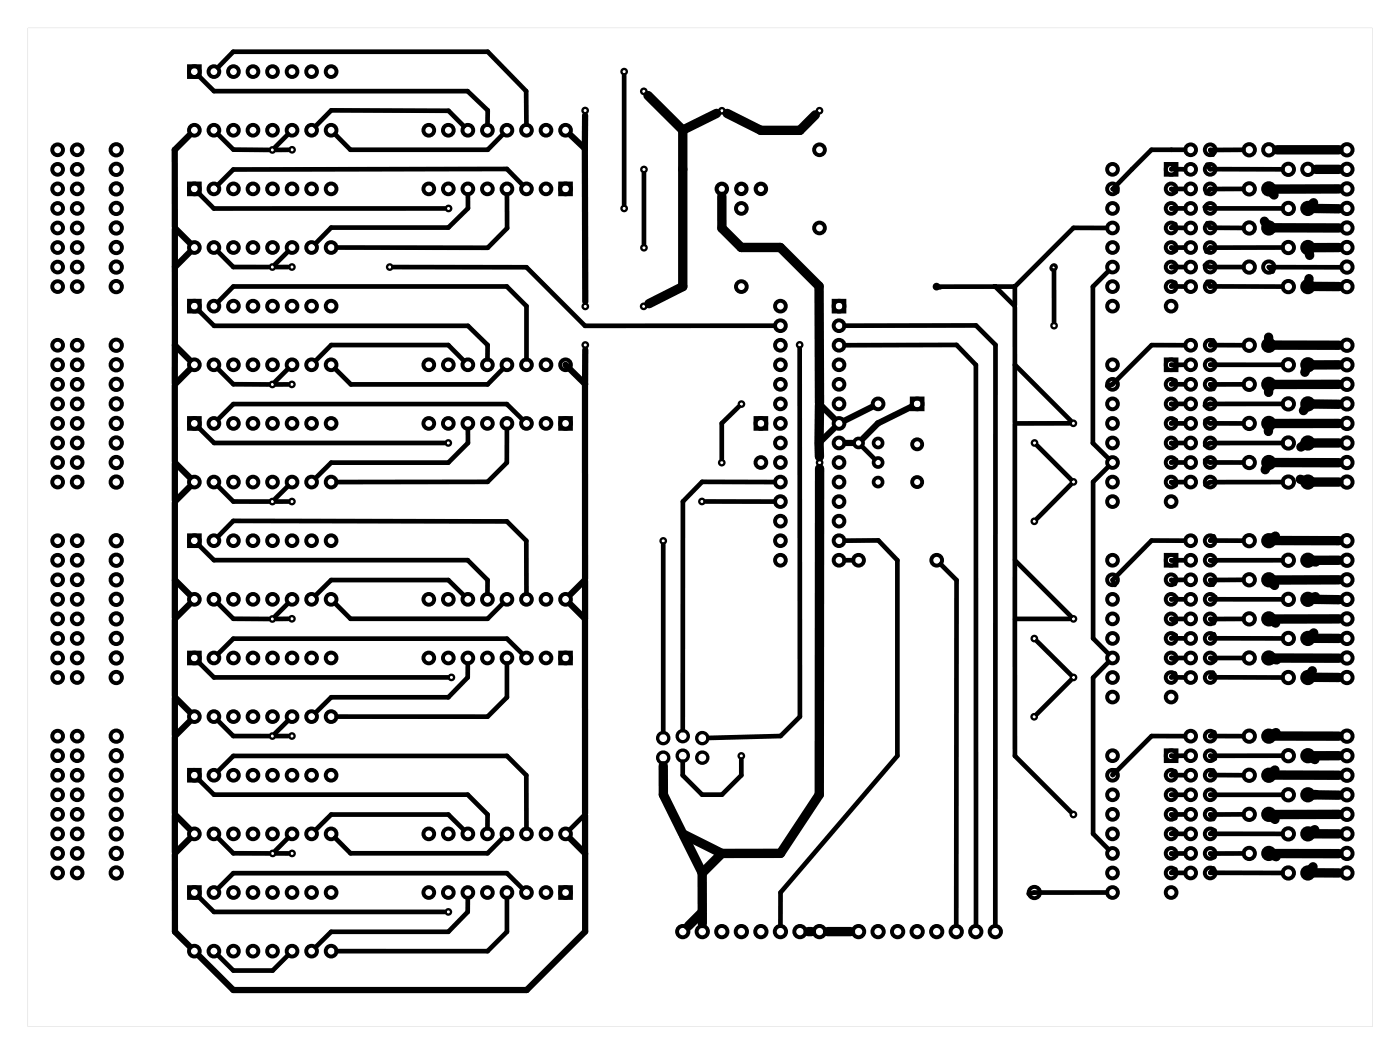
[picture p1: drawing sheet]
<svg xmlns="http://www.w3.org/2000/svg" width="182mm" height="137mm" viewBox="0 0 182 137" stroke-linecap="round" stroke-linejoin="round" font-family="sans-serif">
<g fill="#000">
<path d="M22.5 34.4h.5v.6h-.5zM22.5 29.4h.5v.5h-.5zM129.2 37h.4v.5h-.4zM131.7 39.5h.5v.5h-.5zM131.7 37h.5v.5h-.5zM22.5 49.7h.5v.5h-.5zM22.5 44.6h.5v.5h-.5zM22.5 59.8h.5v.6h-.5zM75.8 49.7h.5v.5h-.5zM106.3 57.3h.4v.5h-.4zM106.3 52.2h.5v.5h-.5zM131.7 54.8h.5v.5h-.5z"/>
<path d="M131.7 47.1h.5v.6h-.5zM22.5 75.1h.5v.5h-.5zM22.5 64.9h.5v.5h-.5zM75.8 75.1h.5v.5h-.5zM131.7 72.5h.5v.6h-.5zM22.5 95.4h.5v.5h-.5zM22.5 90.3h.5v.5h-.5zM22.5 80.2h.5v.5h-.5zM75.8 80.2h.5v.5h-.5zM131.7 80.2h.5v.5h-.5zM22.5 110.6h.5v.6h-.5zM22.5 105.6h.5v.5h-.5z"/>
<path d="M75.8 105.6h.5v.5h-.5zM75.8 110.6h.5v.6h-.5zM88.5 108.1h.5v.5h-.5zM91.1 118.3h.4v.5h-.4zM91.1 113.2h.4v.5h-.4zM93.6 110.6h.5v.6h-.5z"/>
<path d="M3.6 3.6v129.8h174.8v-129.8zM3.6 3.6h174.8v129.8h-174.8z"/>
</g>
<g fill="none" stroke="#000" stroke-width=".51">
<path d="M24.6 8.6h1.4v1.4h-1.4zM24.6 23.8h1.4v1.4h-1.4zM24.6 39.1h1.4v1.4h-1.4zM72.8 23.8h1.4v1.4h-1.4zM108.4 39.1h1.4v1.4h-1.4zM151.6 21.3h1.4v1.4h-1.4zM24.6 54.3h1.4v1.4h-1.4zM72.8 54.3h1.4v1.4h-1.4zM98.2 54.3h1.4v1.4h-1.4zM118.6 51.8h1.4v1.4h-1.4zM151.6 46.7h1.4v1.4h-1.4zM24.6 69.6h1.4v1.4h-1.4z"/>
<path d="M151.6 72.1h1.4v1.4h-1.4zM24.6 84.8h1.4v1.4h-1.4zM72.8 84.8h1.4v1.4h-1.4zM151.6 97.5h1.4v1.4h-1.4zM24.6 100h1.4v1.4h-1.4zM24.6 115.3h1.4v1.4h-1.4zM72.8 115.3h1.4v1.4h-1.4z"/>
<circle cx="7.5" cy="19.5" r=".7"/>
<circle cx="10" cy="19.5" r=".7"/>
<circle cx="15.1" cy="19.5" r=".74"/>
<circle cx="25.3" cy="16.9" r=".7"/>
<circle cx="25.3" cy="9.3" r=".7"/>
<circle cx="27.8" cy="16.9" r=".7"/>
<circle cx="27.8" cy="9.3" r=".7"/>
<circle cx="30.4" cy="16.9" r=".7"/>
<circle cx="30.4" cy="9.3" r=".7"/>
<circle cx="32.9" cy="16.9" r=".7"/>
<circle cx="32.9" cy="9.3" r=".7"/>
<circle cx="35.4" cy="16.9" r=".7"/>
<circle cx="35.4" cy="9.3" r=".7"/>
<circle cx="38" cy="16.9" r=".7"/>
<circle cx="38" cy="9.3" r=".7"/>
<circle cx="40.5" cy="16.9" r=".7"/>
<circle cx="40.5" cy="9.3" r=".7"/>
<circle cx="43.1" cy="16.9" r=".7"/>
<circle cx="43.1" cy="9.3" r=".7"/>
<circle cx="55.8" cy="16.9" r=".7"/>
<circle cx="58.3" cy="16.9" r=".7"/>
<circle cx="60.8" cy="16.9" r=".7"/>
<circle cx="63.4" cy="16.9" r=".7"/>
<circle cx="65.9" cy="16.9" r=".7"/>
<circle cx="68.5" cy="16.9" r=".7"/>
<circle cx="71" cy="16.9" r=".7"/>
<circle cx="73.5" cy="16.9" r=".7"/>
<circle cx="106.6" cy="19.5" r=".7"/>
<circle cx="154.8" cy="19.5" r=".7"/>
<circle cx="157.4" cy="19.5" r=".7"/>
<circle cx="162.4" cy="19.5" r=".74"/>
<circle cx="165" cy="19.5" r=".74"/>
<circle cx="175.1" cy="19.5" r=".74"/>
<circle cx="7.5" cy="37.2" r=".7"/>
<circle cx="7.5" cy="29.6" r=".7"/>
<circle cx="7.5" cy="27.1" r=".7"/>
<circle cx="7.5" cy="24.5" r=".7"/>
<circle cx="7.5" cy="32.2" r=".7"/>
<circle cx="7.5" cy="22" r=".7"/>
<circle cx="7.5" cy="34.7" r=".7"/>
<circle cx="10" cy="22" r=".7"/>
<circle cx="10" cy="37.2" r=".7"/>
<circle cx="10" cy="29.6" r=".7"/>
<circle cx="10" cy="27.1" r=".7"/>
<circle cx="10" cy="24.5" r=".7"/>
<circle cx="10" cy="32.2" r=".7"/>
<circle cx="10" cy="34.7" r=".7"/>
<circle cx="15.1" cy="34.7" r=".74"/>
<circle cx="15.1" cy="37.2" r=".74"/>
<circle cx="15.1" cy="32.2" r=".74"/>
<circle cx="15.1" cy="29.6" r=".74"/>
<circle cx="15.1" cy="24.5" r=".74"/>
<circle cx="15.1" cy="27.1" r=".74"/>
<circle cx="15.1" cy="22" r=".74"/>
<circle cx="25.3" cy="32.2" r=".7"/>
<circle cx="25.3" cy="39.8" r=".7"/>
<circle cx="25.3" cy="24.5" r=".7"/>
<circle cx="27.8" cy="32.2" r=".7"/>
<circle cx="27.8" cy="39.8" r=".7"/>
<circle cx="27.8" cy="24.5" r=".7"/>
<circle cx="30.4" cy="32.2" r=".7"/>
<circle cx="30.4" cy="24.5" r=".7"/>
<circle cx="30.4" cy="39.8" r=".7"/>
<circle cx="32.9" cy="32.2" r=".7"/>
<circle cx="32.9" cy="39.8" r=".7"/>
<circle cx="32.9" cy="24.5" r=".7"/>
<circle cx="35.4" cy="32.2" r=".7"/>
<circle cx="35.4" cy="39.8" r=".7"/>
<circle cx="35.4" cy="24.5" r=".7"/>
<circle cx="38" cy="32.2" r=".7"/>
<circle cx="38" cy="24.5" r=".7"/>
<circle cx="38" cy="39.8" r=".7"/>
<circle cx="40.5" cy="32.2" r=".7"/>
<circle cx="40.5" cy="39.8" r=".7"/>
<circle cx="40.5" cy="24.5" r=".7"/>
<circle cx="43.1" cy="32.2" r=".7"/>
<circle cx="43.1" cy="39.8" r=".7"/>
<circle cx="43.1" cy="24.5" r=".7"/>
<circle cx="55.8" cy="24.5" r=".7"/>
<circle cx="58.3" cy="24.5" r=".7"/>
<circle cx="60.8" cy="24.5" r=".7"/>
<circle cx="63.4" cy="24.5" r=".7"/>
<circle cx="65.9" cy="24.5" r=".7"/>
<circle cx="68.5" cy="24.5" r=".7"/>
<circle cx="71" cy="24.5" r=".7"/>
<circle cx="73.5" cy="24.5" r=".7"/>
<circle cx="96.4" cy="37.2" r=".7"/>
<circle cx="96.4" cy="27.1" r=".7"/>
<circle cx="101.5" cy="39.8" r=".7"/>
<circle cx="106.6" cy="29.6" r=".7"/>
<circle cx="109.1" cy="39.8" r=".7"/>
<circle cx="144.7" cy="22" r=".7"/>
<circle cx="144.7" cy="39.8" r=".7"/>
<circle cx="144.7" cy="24.5" r=".7"/>
<circle cx="144.7" cy="27.1" r=".7"/>
<circle cx="144.7" cy="29.6" r=".7"/>
<circle cx="144.7" cy="37.2" r=".7"/>
<circle cx="144.7" cy="32.2" r=".7"/>
<circle cx="144.7" cy="34.7" r=".7"/>
<circle cx="152.3" cy="22" r=".7"/>
<circle cx="152.3" cy="24.5" r=".7"/>
<circle cx="152.3" cy="27.1" r=".7"/>
<circle cx="152.3" cy="29.6" r=".7"/>
<circle cx="152.3" cy="34.7" r=".7"/>
<circle cx="152.3" cy="37.2" r=".7"/>
<circle cx="152.3" cy="32.2" r=".7"/>
<circle cx="152.3" cy="39.8" r=".7"/>
<circle cx="154.8" cy="22" r=".7"/>
<circle cx="154.8" cy="24.5" r=".7"/>
<circle cx="154.8" cy="37.2" r=".7"/>
<circle cx="154.8" cy="27.1" r=".7"/>
<circle cx="154.8" cy="32.2" r=".7"/>
<circle cx="154.8" cy="34.7" r=".7"/>
<circle cx="154.8" cy="29.6" r=".7"/>
<circle cx="157.4" cy="37.2" r=".7"/>
<circle cx="157.4" cy="27.1" r=".7"/>
<circle cx="157.4" cy="29.6" r=".7"/>
<circle cx="157.4" cy="34.7" r=".7"/>
<circle cx="157.4" cy="24.5" r=".7"/>
<circle cx="157.4" cy="22" r=".7"/>
<circle cx="157.4" cy="32.2" r=".7"/>
<circle cx="162.4" cy="29.6" r=".74"/>
<circle cx="162.4" cy="24.5" r=".74"/>
<circle cx="162.4" cy="34.7" r=".74"/>
<circle cx="165" cy="24.5" r=".74"/>
<circle cx="165" cy="29.6" r=".74"/>
<circle cx="165" cy="34.7" r=".74"/>
<circle cx="167.5" cy="22" r=".74"/>
<circle cx="167.5" cy="32.2" r=".74"/>
<circle cx="167.5" cy="37.2" r=".74"/>
<circle cx="167.5" cy="27.1" r=".74"/>
<circle cx="170.1" cy="22" r=".74"/>
<circle cx="170.1" cy="27.1" r=".74"/>
<circle cx="170.1" cy="32.2" r=".74"/>
<circle cx="170.1" cy="37.2" r=".74"/>
<circle cx="175.1" cy="29.6" r=".74"/>
<circle cx="175.1" cy="32.2" r=".74"/>
<circle cx="175.1" cy="34.7" r=".74"/>
<circle cx="175.1" cy="37.2" r=".74"/>
<circle cx="175.1" cy="24.5" r=".74"/>
<circle cx="175.1" cy="27.1" r=".74"/>
<circle cx="175.1" cy="22" r=".74"/>
<circle cx="7.5" cy="57.6" r=".7"/>
<circle cx="7.5" cy="52.5" r=".7"/>
<circle cx="7.5" cy="55" r=".7"/>
<circle cx="7.5" cy="47.4" r=".7"/>
<circle cx="7.5" cy="49.9" r=".7"/>
<circle cx="7.5" cy="44.9" r=".7"/>
<circle cx="10" cy="57.6" r=".7"/>
<circle cx="10" cy="52.5" r=".7"/>
<circle cx="10" cy="55" r=".7"/>
<circle cx="10" cy="49.9" r=".7"/>
<circle cx="10" cy="47.4" r=".7"/>
<circle cx="10" cy="44.9" r=".7"/>
<circle cx="15.1" cy="57.6" r=".74"/>
<circle cx="15.1" cy="55" r=".74"/>
<circle cx="15.1" cy="49.9" r=".74"/>
<circle cx="15.1" cy="52.5" r=".74"/>
<circle cx="15.1" cy="44.9" r=".74"/>
<circle cx="15.1" cy="47.4" r=".74"/>
<circle cx="25.3" cy="47.4" r=".7"/>
<circle cx="25.3" cy="55" r=".7"/>
<circle cx="27.8" cy="47.4" r=".7"/>
<circle cx="27.8" cy="55" r=".7"/>
<circle cx="30.4" cy="47.4" r=".7"/>
<circle cx="30.4" cy="55" r=".7"/>
<circle cx="32.9" cy="47.4" r=".7"/>
<circle cx="32.9" cy="55" r=".7"/>
<circle cx="35.4" cy="47.4" r=".7"/>
<circle cx="35.4" cy="55" r=".7"/>
<circle cx="38" cy="47.4" r=".7"/>
<circle cx="38" cy="55" r=".7"/>
<circle cx="40.5" cy="47.4" r=".7"/>
<circle cx="40.5" cy="55" r=".7"/>
<circle cx="43.1" cy="47.4" r=".7"/>
<circle cx="43.1" cy="55" r=".7"/>
<circle cx="55.8" cy="55" r=".7"/>
<circle cx="55.8" cy="47.4" r=".7"/>
<circle cx="58.3" cy="55" r=".7"/>
<circle cx="58.3" cy="47.4" r=".7"/>
<circle cx="60.8" cy="55" r=".7"/>
<circle cx="60.8" cy="47.4" r=".7"/>
<circle cx="63.4" cy="55" r=".7"/>
<circle cx="63.4" cy="47.4" r=".7"/>
<circle cx="65.9" cy="55" r=".7"/>
<circle cx="65.9" cy="47.4" r=".7"/>
<circle cx="68.5" cy="55" r=".7"/>
<circle cx="68.5" cy="47.4" r=".7"/>
<circle cx="71" cy="55" r=".7"/>
<circle cx="71" cy="47.4" r=".7"/>
<circle cx="73.5" cy="55" r=".7"/>
<circle cx="73.5" cy="47.4" r=".7"/>
<circle cx="98.9" cy="55" r=".7"/>
<circle cx="101.5" cy="52.5" r=".7"/>
<circle cx="101.5" cy="44.9" r=".7"/>
<circle cx="101.5" cy="49.9" r=".7"/>
<circle cx="101.5" cy="55" r=".7"/>
<circle cx="101.5" cy="47.4" r=".7"/>
<circle cx="101.5" cy="42.3" r=".7"/>
<circle cx="101.5" cy="57.6" r=".7"/>
<circle cx="109.1" cy="42.3" r=".7"/>
<circle cx="109.1" cy="47.4" r=".7"/>
<circle cx="109.1" cy="55" r=".7"/>
<circle cx="109.1" cy="44.9" r=".7"/>
<circle cx="109.1" cy="49.9" r=".7"/>
<circle cx="109.1" cy="57.6" r=".7"/>
<circle cx="109.1" cy="52.5" r=".7"/>
<circle cx="114.2" cy="52.5" r=".7"/>
<circle cx="119.3" cy="52.5" r=".7"/>
<circle cx="144.7" cy="47.4" r=".7"/>
<circle cx="144.7" cy="55" r=".7"/>
<circle cx="144.7" cy="57.6" r=".7"/>
<circle cx="144.7" cy="49.9" r=".7"/>
<circle cx="144.7" cy="52.5" r=".7"/>
<circle cx="152.3" cy="47.4" r=".7"/>
<circle cx="152.3" cy="57.6" r=".7"/>
<circle cx="152.3" cy="52.5" r=".7"/>
<circle cx="152.3" cy="55" r=".7"/>
<circle cx="152.3" cy="49.9" r=".7"/>
<circle cx="154.8" cy="57.6" r=".7"/>
<circle cx="154.8" cy="47.4" r=".7"/>
<circle cx="154.8" cy="49.9" r=".7"/>
<circle cx="154.8" cy="52.5" r=".7"/>
<circle cx="154.8" cy="55" r=".7"/>
<circle cx="154.8" cy="44.9" r=".7"/>
<circle cx="157.4" cy="55" r=".7"/>
<circle cx="157.4" cy="44.9" r=".7"/>
<circle cx="157.4" cy="47.4" r=".7"/>
<circle cx="157.4" cy="57.6" r=".7"/>
<circle cx="157.4" cy="52.5" r=".7"/>
<circle cx="157.4" cy="49.9" r=".7"/>
<circle cx="162.4" cy="49.9" r=".74"/>
<circle cx="162.4" cy="55" r=".74"/>
<circle cx="162.4" cy="44.9" r=".74"/>
<circle cx="165" cy="44.9" r=".74"/>
<circle cx="165" cy="49.9" r=".74"/>
<circle cx="165" cy="55" r=".74"/>
<circle cx="167.5" cy="47.4" r=".74"/>
<circle cx="167.5" cy="57.6" r=".74"/>
<circle cx="167.5" cy="52.5" r=".74"/>
<circle cx="170.1" cy="57.6" r=".74"/>
<circle cx="170.1" cy="47.4" r=".74"/>
<circle cx="170.1" cy="52.5" r=".74"/>
<circle cx="175.1" cy="55" r=".74"/>
<circle cx="175.1" cy="57.6" r=".74"/>
<circle cx="175.1" cy="52.5" r=".74"/>
<circle cx="175.1" cy="49.9" r=".74"/>
<circle cx="175.1" cy="44.9" r=".74"/>
<circle cx="175.1" cy="47.4" r=".74"/>
<circle cx="7.5" cy="60.1" r=".7"/>
<circle cx="7.5" cy="70.3" r=".7"/>
<circle cx="7.5" cy="72.8" r=".7"/>
<circle cx="7.5" cy="77.9" r=".7"/>
<circle cx="7.5" cy="62.6" r=".7"/>
<circle cx="7.5" cy="75.3" r=".7"/>
<circle cx="10" cy="70.3" r=".7"/>
<circle cx="10" cy="77.9" r=".7"/>
<circle cx="10" cy="72.8" r=".7"/>
<circle cx="10" cy="60.1" r=".7"/>
<circle cx="10" cy="62.6" r=".7"/>
<circle cx="10" cy="75.3" r=".7"/>
<circle cx="15.1" cy="60.1" r=".74"/>
<circle cx="15.1" cy="62.6" r=".74"/>
<circle cx="15.1" cy="77.9" r=".74"/>
<circle cx="15.1" cy="75.3" r=".74"/>
<circle cx="15.1" cy="70.3" r=".74"/>
<circle cx="15.1" cy="72.8" r=".74"/>
<circle cx="25.3" cy="62.6" r=".7"/>
<circle cx="25.3" cy="77.9" r=".7"/>
<circle cx="25.3" cy="70.3" r=".7"/>
<circle cx="27.8" cy="62.6" r=".7"/>
<circle cx="27.8" cy="77.9" r=".7"/>
<circle cx="27.8" cy="70.3" r=".7"/>
<circle cx="30.4" cy="62.6" r=".7"/>
<circle cx="30.4" cy="77.9" r=".7"/>
<circle cx="30.4" cy="70.3" r=".7"/>
<circle cx="32.9" cy="62.6" r=".7"/>
<circle cx="32.9" cy="77.9" r=".7"/>
<circle cx="32.9" cy="70.3" r=".7"/>
<circle cx="35.4" cy="77.9" r=".7"/>
<circle cx="35.4" cy="62.6" r=".7"/>
<circle cx="35.4" cy="70.3" r=".7"/>
<circle cx="38" cy="62.6" r=".7"/>
<circle cx="38" cy="77.9" r=".7"/>
<circle cx="38" cy="70.3" r=".7"/>
<circle cx="40.5" cy="62.6" r=".7"/>
<circle cx="40.5" cy="77.9" r=".7"/>
<circle cx="40.5" cy="70.3" r=".7"/>
<circle cx="43.1" cy="62.6" r=".7"/>
<circle cx="43.1" cy="77.9" r=".7"/>
<circle cx="43.1" cy="70.3" r=".7"/>
<circle cx="55.8" cy="77.9" r=".7"/>
<circle cx="58.3" cy="77.9" r=".7"/>
<circle cx="60.8" cy="77.9" r=".7"/>
<circle cx="63.4" cy="77.9" r=".7"/>
<circle cx="65.9" cy="77.9" r=".7"/>
<circle cx="68.5" cy="77.9" r=".7"/>
<circle cx="71" cy="77.9" r=".7"/>
<circle cx="73.5" cy="77.9" r=".7"/>
<circle cx="98.9" cy="60.1" r=".7"/>
<circle cx="101.5" cy="62.6" r=".7"/>
<circle cx="101.5" cy="65.2" r=".7"/>
<circle cx="101.5" cy="72.8" r=".7"/>
<circle cx="101.5" cy="70.3" r=".7"/>
<circle cx="101.5" cy="67.7" r=".7"/>
<circle cx="101.5" cy="60.1" r=".7"/>
<circle cx="109.1" cy="67.7" r=".7"/>
<circle cx="109.1" cy="72.8" r=".7"/>
<circle cx="109.1" cy="62.6" r=".7"/>
<circle cx="109.1" cy="65.2" r=".7"/>
<circle cx="109.1" cy="70.3" r=".7"/>
<circle cx="109.1" cy="60.1" r=".7"/>
<circle cx="111.6" cy="72.8" r=".7"/>
<circle cx="121.8" cy="72.8" r=".7"/>
<circle cx="144.7" cy="72.8" r=".7"/>
<circle cx="144.7" cy="77.9" r=".7"/>
<circle cx="144.7" cy="65.2" r=".7"/>
<circle cx="144.7" cy="62.6" r=".7"/>
<circle cx="144.7" cy="75.3" r=".7"/>
<circle cx="144.7" cy="60.1" r=".7"/>
<circle cx="152.3" cy="72.8" r=".7"/>
<circle cx="152.3" cy="65.2" r=".7"/>
<circle cx="152.3" cy="75.3" r=".7"/>
<circle cx="152.3" cy="77.9" r=".7"/>
<circle cx="152.3" cy="62.6" r=".7"/>
<circle cx="152.3" cy="60.1" r=".7"/>
<circle cx="154.8" cy="62.6" r=".7"/>
<circle cx="154.8" cy="77.9" r=".7"/>
<circle cx="154.8" cy="75.3" r=".7"/>
<circle cx="154.8" cy="72.8" r=".7"/>
<circle cx="154.8" cy="60.1" r=".7"/>
<circle cx="154.8" cy="70.3" r=".7"/>
<circle cx="157.4" cy="60.1" r=".7"/>
<circle cx="157.4" cy="62.6" r=".7"/>
<circle cx="157.4" cy="77.9" r=".7"/>
<circle cx="157.4" cy="70.3" r=".7"/>
<circle cx="157.4" cy="75.3" r=".7"/>
<circle cx="157.4" cy="72.8" r=".7"/>
<circle cx="162.4" cy="75.3" r=".74"/>
<circle cx="162.4" cy="70.3" r=".74"/>
<circle cx="162.4" cy="60.1" r=".74"/>
<circle cx="165" cy="60.1" r=".74"/>
<circle cx="165" cy="70.3" r=".74"/>
<circle cx="165" cy="75.3" r=".74"/>
<circle cx="167.5" cy="77.9" r=".74"/>
<circle cx="167.5" cy="72.8" r=".74"/>
<circle cx="167.5" cy="62.6" r=".74"/>
<circle cx="170.1" cy="72.8" r=".74"/>
<circle cx="170.1" cy="62.6" r=".74"/>
<circle cx="170.1" cy="77.9" r=".74"/>
<circle cx="175.1" cy="60.1" r=".74"/>
<circle cx="175.1" cy="62.6" r=".74"/>
<circle cx="175.1" cy="75.3" r=".74"/>
<circle cx="175.1" cy="77.9" r=".74"/>
<circle cx="175.1" cy="70.3" r=".74"/>
<circle cx="175.1" cy="72.8" r=".74"/>
<circle cx="7.5" cy="98.2" r=".7"/>
<circle cx="7.5" cy="83" r=".7"/>
<circle cx="7.5" cy="95.7" r=".7"/>
<circle cx="7.5" cy="85.5" r=".7"/>
<circle cx="7.5" cy="88" r=".7"/>
<circle cx="7.5" cy="80.4" r=".7"/>
<circle cx="10" cy="83" r=".7"/>
<circle cx="10" cy="88" r=".7"/>
<circle cx="10" cy="98.2" r=".7"/>
<circle cx="10" cy="85.5" r=".7"/>
<circle cx="10" cy="80.4" r=".7"/>
<circle cx="10" cy="95.7" r=".7"/>
<circle cx="15.1" cy="80.4" r=".74"/>
<circle cx="15.1" cy="83" r=".74"/>
<circle cx="15.1" cy="85.5" r=".74"/>
<circle cx="15.1" cy="88" r=".74"/>
<circle cx="15.1" cy="95.7" r=".74"/>
<circle cx="15.1" cy="98.2" r=".74"/>
<circle cx="25.3" cy="93.1" r=".7"/>
<circle cx="25.3" cy="85.5" r=".7"/>
<circle cx="27.8" cy="93.1" r=".7"/>
<circle cx="27.8" cy="85.5" r=".7"/>
<circle cx="30.4" cy="93.1" r=".7"/>
<circle cx="30.4" cy="85.5" r=".7"/>
<circle cx="32.9" cy="93.1" r=".7"/>
<circle cx="32.9" cy="85.5" r=".7"/>
<circle cx="35.4" cy="93.1" r=".7"/>
<circle cx="35.4" cy="85.5" r=".7"/>
<circle cx="38" cy="93.1" r=".7"/>
<circle cx="38" cy="85.5" r=".7"/>
<circle cx="40.5" cy="93.1" r=".7"/>
<circle cx="40.5" cy="85.5" r=".7"/>
<circle cx="43.1" cy="93.1" r=".7"/>
<circle cx="43.1" cy="85.5" r=".7"/>
<circle cx="55.8" cy="85.5" r=".7"/>
<circle cx="58.3" cy="85.5" r=".7"/>
<circle cx="60.8" cy="85.5" r=".7"/>
<circle cx="63.4" cy="85.5" r=".7"/>
<circle cx="65.9" cy="85.5" r=".7"/>
<circle cx="68.5" cy="85.5" r=".7"/>
<circle cx="71" cy="85.5" r=".7"/>
<circle cx="73.5" cy="85.5" r=".7"/>
<circle cx="144.7" cy="98.2" r=".7"/>
<circle cx="144.7" cy="80.4" r=".7"/>
<circle cx="144.7" cy="83" r=".7"/>
<circle cx="144.7" cy="88" r=".7"/>
<circle cx="144.7" cy="85.5" r=".7"/>
<circle cx="144.7" cy="90.6" r=".7"/>
<circle cx="152.3" cy="98.2" r=".7"/>
<circle cx="152.3" cy="80.4" r=".7"/>
<circle cx="152.3" cy="83" r=".7"/>
<circle cx="152.3" cy="85.5" r=".7"/>
<circle cx="152.3" cy="88" r=".7"/>
<circle cx="152.3" cy="90.6" r=".7"/>
<circle cx="154.8" cy="95.7" r=".7"/>
<circle cx="154.8" cy="83" r=".7"/>
<circle cx="154.8" cy="88" r=".7"/>
<circle cx="154.8" cy="85.5" r=".7"/>
<circle cx="154.8" cy="98.2" r=".7"/>
<circle cx="154.8" cy="80.4" r=".7"/>
<circle cx="157.4" cy="98.2" r=".7"/>
<circle cx="157.4" cy="85.5" r=".7"/>
<circle cx="157.4" cy="88" r=".7"/>
<circle cx="157.4" cy="80.4" r=".7"/>
<circle cx="157.4" cy="83" r=".7"/>
<circle cx="157.4" cy="95.7" r=".7"/>
<circle cx="162.4" cy="95.7" r=".74"/>
<circle cx="162.4" cy="80.4" r=".74"/>
<circle cx="162.4" cy="85.5" r=".74"/>
<circle cx="165" cy="85.5" r=".74"/>
<circle cx="165" cy="80.4" r=".74"/>
<circle cx="165" cy="95.7" r=".74"/>
<circle cx="167.5" cy="83" r=".74"/>
<circle cx="167.5" cy="98.2" r=".74"/>
<circle cx="167.5" cy="88" r=".74"/>
<circle cx="170.1" cy="98.2" r=".74"/>
<circle cx="170.1" cy="83" r=".74"/>
<circle cx="170.1" cy="88" r=".74"/>
<circle cx="175.1" cy="85.5" r=".74"/>
<circle cx="175.1" cy="80.4" r=".74"/>
<circle cx="175.1" cy="83" r=".74"/>
<circle cx="175.1" cy="88" r=".74"/>
<circle cx="175.1" cy="95.7" r=".74"/>
<circle cx="175.1" cy="98.2" r=".74"/>
<circle cx="7.5" cy="113.4" r=".7"/>
<circle cx="7.5" cy="105.8" r=".7"/>
<circle cx="7.5" cy="110.9" r=".7"/>
<circle cx="7.5" cy="100.7" r=".7"/>
<circle cx="7.5" cy="103.3" r=".7"/>
<circle cx="7.5" cy="108.4" r=".7"/>
<circle cx="10" cy="110.9" r=".7"/>
<circle cx="10" cy="103.3" r=".7"/>
<circle cx="10" cy="105.8" r=".7"/>
<circle cx="10" cy="100.7" r=".7"/>
<circle cx="10" cy="113.4" r=".7"/>
<circle cx="10" cy="108.4" r=".7"/>
<circle cx="15.1" cy="105.8" r=".74"/>
<circle cx="15.1" cy="108.4" r=".74"/>
<circle cx="15.1" cy="110.9" r=".74"/>
<circle cx="15.1" cy="113.4" r=".74"/>
<circle cx="15.1" cy="103.3" r=".74"/>
<circle cx="15.1" cy="100.7" r=".74"/>
<circle cx="25.3" cy="108.4" r=".7"/>
<circle cx="25.3" cy="100.7" r=".7"/>
<circle cx="25.3" cy="116" r=".7"/>
<circle cx="27.8" cy="108.4" r=".7"/>
<circle cx="27.8" cy="116" r=".7"/>
<circle cx="27.8" cy="100.7" r=".7"/>
<circle cx="30.4" cy="108.4" r=".7"/>
<circle cx="30.4" cy="116" r=".7"/>
<circle cx="30.4" cy="100.7" r=".7"/>
<circle cx="32.9" cy="108.4" r=".7"/>
<circle cx="32.9" cy="100.7" r=".7"/>
<circle cx="32.9" cy="116" r=".7"/>
<circle cx="35.4" cy="108.4" r=".7"/>
<circle cx="35.4" cy="100.7" r=".7"/>
<circle cx="35.4" cy="116" r=".7"/>
<circle cx="38" cy="108.4" r=".7"/>
<circle cx="38" cy="100.7" r=".7"/>
<circle cx="38" cy="116" r=".7"/>
<circle cx="40.5" cy="108.4" r=".7"/>
<circle cx="40.5" cy="100.7" r=".7"/>
<circle cx="40.5" cy="116" r=".7"/>
<circle cx="43.1" cy="108.4" r=".7"/>
<circle cx="43.1" cy="100.7" r=".7"/>
<circle cx="43.1" cy="116" r=".7"/>
<circle cx="55.8" cy="116" r=".7"/>
<circle cx="55.8" cy="108.4" r=".7"/>
<circle cx="58.3" cy="116" r=".7"/>
<circle cx="58.3" cy="108.4" r=".7"/>
<circle cx="60.8" cy="116" r=".7"/>
<circle cx="60.8" cy="108.4" r=".7"/>
<circle cx="63.4" cy="116" r=".7"/>
<circle cx="63.4" cy="108.4" r=".7"/>
<circle cx="65.9" cy="116" r=".7"/>
<circle cx="65.9" cy="108.4" r=".7"/>
<circle cx="68.5" cy="116" r=".7"/>
<circle cx="68.5" cy="108.4" r=".7"/>
<circle cx="71" cy="116" r=".7"/>
<circle cx="71" cy="108.4" r=".7"/>
<circle cx="73.5" cy="116" r=".7"/>
<circle cx="73.5" cy="108.4" r=".7"/>
<circle cx="134.5" cy="116" r=".74"/>
<circle cx="144.7" cy="103.3" r=".7"/>
<circle cx="144.7" cy="110.9" r=".7"/>
<circle cx="144.7" cy="113.4" r=".7"/>
<circle cx="144.7" cy="100.7" r=".7"/>
<circle cx="144.7" cy="105.8" r=".7"/>
<circle cx="144.7" cy="108.4" r=".7"/>
<circle cx="144.7" cy="116" r=".7"/>
<circle cx="152.3" cy="116" r=".7"/>
<circle cx="152.3" cy="105.8" r=".7"/>
<circle cx="152.3" cy="100.7" r=".7"/>
<circle cx="152.3" cy="103.3" r=".7"/>
<circle cx="152.3" cy="108.4" r=".7"/>
<circle cx="152.3" cy="110.9" r=".7"/>
<circle cx="152.3" cy="113.4" r=".7"/>
<circle cx="154.8" cy="103.3" r=".7"/>
<circle cx="154.8" cy="110.9" r=".7"/>
<circle cx="154.8" cy="105.8" r=".7"/>
<circle cx="154.8" cy="113.4" r=".7"/>
<circle cx="154.8" cy="108.4" r=".7"/>
<circle cx="154.8" cy="100.7" r=".7"/>
<circle cx="157.4" cy="100.7" r=".7"/>
<circle cx="157.4" cy="108.4" r=".7"/>
<circle cx="157.4" cy="110.9" r=".7"/>
<circle cx="157.4" cy="103.3" r=".7"/>
<circle cx="157.4" cy="113.4" r=".7"/>
<circle cx="157.4" cy="105.8" r=".7"/>
<circle cx="162.4" cy="110.9" r=".74"/>
<circle cx="162.4" cy="100.7" r=".74"/>
<circle cx="162.4" cy="105.8" r=".74"/>
<circle cx="165" cy="105.8" r=".74"/>
<circle cx="165" cy="110.9" r=".74"/>
<circle cx="165" cy="100.7" r=".74"/>
<circle cx="167.5" cy="108.4" r=".74"/>
<circle cx="167.5" cy="113.4" r=".74"/>
<circle cx="167.5" cy="103.3" r=".74"/>
<circle cx="170.1" cy="103.3" r=".74"/>
<circle cx="170.1" cy="108.4" r=".74"/>
<circle cx="170.1" cy="113.4" r=".74"/>
<circle cx="175.1" cy="108.4" r=".74"/>
<circle cx="175.1" cy="105.8" r=".74"/>
<circle cx="175.1" cy="113.4" r=".74"/>
<circle cx="175.1" cy="110.9" r=".74"/>
<circle cx="175.1" cy="100.7" r=".74"/>
<circle cx="175.1" cy="103.3" r=".74"/>
<circle cx="25.3" cy="123.6" r=".7"/>
<circle cx="27.8" cy="123.6" r=".7"/>
<circle cx="30.4" cy="123.6" r=".7"/>
<circle cx="32.9" cy="123.6" r=".7"/>
<circle cx="35.4" cy="123.6" r=".7"/>
<circle cx="38" cy="123.6" r=".7"/>
<circle cx="40.5" cy="123.6" r=".7"/>
<circle cx="43.1" cy="123.6" r=".7"/>
<circle cx="88.8" cy="121.1" r=".74"/>
<circle cx="91.3" cy="121.1" r=".74"/>
<circle cx="93.9" cy="121.1" r=".74"/>
<circle cx="96.4" cy="121.1" r=".74"/>
<circle cx="98.9" cy="121.1" r=".74"/>
<circle cx="101.5" cy="121.1" r=".74"/>
<circle cx="104" cy="121.1" r=".74"/>
<circle cx="106.6" cy="121.1" r=".74"/>
<circle cx="111.6" cy="121.1" r=".74"/>
<circle cx="114.2" cy="121.1" r=".74"/>
<circle cx="116.7" cy="121.1" r=".74"/>
<circle cx="119.3" cy="121.1" r=".74"/>
<circle cx="121.8" cy="121.1" r=".74"/>
<circle cx="124.3" cy="121.1" r=".74"/>
<circle cx="126.9" cy="121.1" r=".74"/>
<circle cx="129.4" cy="121.1" r=".74"/>
</g>
<g fill="none" stroke="#000" stroke-width=".3">
<circle cx="35.4" cy="19.5" r=".35"/>
<circle cx="38" cy="19.5" r=".35"/>
<circle cx="76.1" cy="14.4" r=".35"/>
<circle cx="81.2" cy="9.3" r=".35"/>
<circle cx="83.7" cy="11.9" r=".35"/>
<circle cx="93.9" cy="14.4" r=".35"/>
<circle cx="106.6" cy="14.4" r=".35"/>
<circle cx="35.4" cy="34.7" r=".35"/>
<circle cx="38" cy="34.7" r=".35"/>
<circle cx="50.7" cy="34.7" r=".35"/>
<circle cx="58.3" cy="27.1" r=".35"/>
<circle cx="76.1" cy="39.8" r=".35"/>
<circle cx="81.2" cy="27.1" r=".35"/>
<circle cx="83.7" cy="39.8" r=".35"/>
<circle cx="83.7" cy="32.2" r=".35"/>
<circle cx="83.7" cy="22" r=".35"/>
<circle cx="121.8" cy="37.3" r=".35"/>
<circle cx="136.9" cy="34.8" r=".35"/>
<circle cx="137" cy="34.7" r=".35"/>
<circle cx="35.4" cy="50" r=".35"/>
<circle cx="38" cy="50" r=".35"/>
<circle cx="58.3" cy="57.6" r=".35"/>
<circle cx="76.1" cy="44.8" r=".35"/>
<circle cx="96.4" cy="52.5" r=".35"/>
<circle cx="104" cy="44.8" r=".35"/>
<circle cx="134.5" cy="57.6" r=".35"/>
<circle cx="137.1" cy="42.3" r=".35"/>
<circle cx="139.6" cy="55" r=".35"/>
<circle cx="35.4" cy="65.2" r=".35"/>
<circle cx="38" cy="65.2" r=".35"/>
<circle cx="86.2" cy="70.3" r=".35"/>
<circle cx="91.3" cy="65.2" r=".35"/>
<circle cx="93.8" cy="60.1" r=".35"/>
<circle cx="106.6" cy="60.1" r=".35"/>
<circle cx="134.5" cy="67.7" r=".35"/>
<circle cx="139.6" cy="62.6" r=".35"/>
<circle cx="35.4" cy="80.4" r=".35"/>
<circle cx="35.4" cy="95.7" r=".35"/>
<circle cx="38" cy="95.7" r=".35"/>
<circle cx="38" cy="80.4" r=".35"/>
<circle cx="58.7" cy="88" r=".35"/>
<circle cx="96.4" cy="98.2" r=".35"/>
<circle cx="134.5" cy="93.1" r=".35"/>
<circle cx="134.5" cy="83" r=".35"/>
<circle cx="139.6" cy="80.4" r=".35"/>
<circle cx="139.6" cy="88" r=".35"/>
<circle cx="35.5" cy="110.9" r=".35"/>
<circle cx="38" cy="110.9" r=".35"/>
<circle cx="58.3" cy="118.5" r=".35"/>
<circle cx="139.6" cy="105.8" r=".35"/>
</g>
<g fill="none" stroke="#000" stroke-width=".53">
<circle cx="93.9" cy="24.5" r=".67"/>
<circle cx="96.4" cy="24.5" r=".67"/>
<circle cx="98.9" cy="24.5" r=".67"/>
</g>
<g fill="none" stroke="#000" stroke-width=".48">
<circle cx="111.6" cy="57.6" r=".59"/>
<circle cx="114.2" cy="57.6" r=".59"/>
<circle cx="114.2" cy="60.1" r=".59"/>
<circle cx="114.2" cy="62.6" r=".59"/>
</g>
<g fill="none" stroke="#000" stroke-width=".43">
<circle cx="86.2" cy="98.5" r=".72"/>
<circle cx="86.2" cy="95.9" r=".72"/>
<circle cx="88.8" cy="98.2" r=".72"/>
<circle cx="88.8" cy="95.7" r=".72"/>
<circle cx="91.3" cy="98.5" r=".72"/>
<circle cx="91.3" cy="95.9" r=".72"/>
</g>
<g fill="none" stroke="#000" stroke-width=".5">
<circle cx="119.3" cy="57.7" r=".65"/>
<circle cx="119.3" cy="62.6" r=".65"/>
</g>
<g fill="none" stroke="#000" stroke-width="1.2">
<path d="M84.3 12.4l4.5 4.5M88.8 16.9v20.3l-4.4 2.3M93.2 14.7l-4.4 2.2M94.5 14.7l4.4 2.2h5.1l2-2M166 19.5h8.1M93.9 25.5v4.1l2.5 2.6h5.1l5 5 .1 15.2M164.4 28.7l.6 .9h9.1M170.2 36.2l-.1 1h4M170.8 26.3l-.7 .8h4M171.1 22h3M174.1 24.5l-9.1 .1 .7 .7M174.1 32.2h-4l.2 1"/>
<path d="M106.5 57.7v1.7M106.6 52.6l-.1 4.8M165 43.8v1l9.1 .1M174.1 49.9l-9.1 .1-.1 1M174.1 55h-9.1l-.1 1.1M174.1 57.6h-4.1l-.9 .5M174.1 47.4h-4.1l-.3 1M174.1 52.5h-4.1l-.5 .9M106.6 60.9l-.1 42.4-5 7.6h-7.6M165.8 69.7l-.8 .5 9.1 .1M169.1 62.3l.9 .3h4.1M171 77.5l-.9 .4h4"/>
<path d="M174.1 72.8h-4l1 .2M174.1 60.1h-9.1l-.5 .9M174.1 75.3l-9.1 .1 .7 .7M86.2 99.5l.1 3.8 2.4 4.9M165.9 95.2l-.9 .5h9.1M170.6 87.2l-.5 .8h4M170.8 82.3l-.7 .6 4 .1M174.1 80.4h-9.1l.9 .6M174.1 85.5h-9.1l1 .3M174.1 98.2h-4l.9 .5M88.8 108.5l2.5 4.8M88.9 108.4l4.9 2.5"/>
<path d="M91.2 118.6l-1.7 1.7M91.3 113.5v4.9M91.3 118.6v1.4M91.3 113.4v.1M93.8 111l-2.4 2.4M165.8 100.1l-.8 .6h9.1M170.7 112.6l-.6 .8h4M170.9 107.8l-.8 .6h4M171.1 103.3h-1h4M174.1 105.8l-9.1 .1 .8 .6M174.1 110.9h-9.1l.9 .4M105.1 121.1h.4"/>
<path d="M107.6 121.1h3"/>
</g>
<g fill="none" stroke="#000" stroke-width=".61">
<path d="M25.8 9.8l2 2h33l2.6 2.5v1.9M28.3 8.8l2-2.1h33.1l5 5.1v4.4M28.3 17.4l2.1 2 4.5 .1M37.5 17.4l-1.7 1.7M37.5 19.5h-1.6M41 16.4l2.1-2.1 15.2 .1 2 2M43.6 17.4l2 2.1h17.8l2-2.1M81.2 9.8v16.8M154.1 19.5h-4.4l-5 5.1 .6 .3M161.7 19.5h-4.3l.3 .6M25.8 25.1l2 2h30M28.3 39.3l2-2.1h35.6l2.6 2.6v6.9"/>
<path d="M28.3 32.7l2 2h4.6M37.5 32.7l-1.7 1.7M37.5 34.7h-1.6M51.2 34.7h17.3l7.6 7.6h24.6M60.8 25.3v1.8l-2.5 2.5h-15.2l-2.1 2M65.9 25.3v4.4l-2.5 2.5h-19.6M67.9 24l-2-2h-35.6l-2 2M83.7 22.5v9.2M129.3 37.2l-7.5 .1h.4M129.5 37.3l2.4 2.4M129.5 37.2h2.4M132 37.4v2.3"/>
<path d="M132 39.9v7.5l7.2 7.3M137 35.2l.1 6.6M143.9 29.6h-4.3l-7.6 7.6M144.1 35.2l-2 2.1v20.3l2 2M152.8 36.7l-.5 .5h1.8M152.8 29.1l-.5 .5h1.8M152.8 21.5l-.5 .5h1.8M153 34.6l-.7 .1h1.8M153 27l-.7 .1h1.8M154.1 24.6h-1.8l.6 .3M154.1 32.2h-1.8l.6 .3M156.6 26.9l.7 .2h9.4"/>
<path d="M156.7 34.5l.6 .2h4.4M157 21.4l.3 .6h9.4M157 29l.3 .6h4.4M157 36.6l.3 .6h9.4M161.7 24.5l-4.4 .1-.4 .5M166.7 32.2h-9.4l-.4 .5M174.4 34.7h-9.4l.5 .6M25.8 40.3l2 2h33l2.6 2.5v1.9M25.8 55.5l2 2.1h30M28.3 47.9l2 2 4.6 .1M28.3 54.5l2-2h35.6l2 2M37.5 47.9l-1.7 1.7"/>
<path d="M37.5 50h-1.6M43.6 47.9l2 2.1h17.8l2-2.1M60.3 46.9l-2-2.1h-15.2l-2.1 2.1M60.8 55.8v1.8l-2.5 2.5h-15.2l-2.1 2M65.9 55.8v4.3l-2.5 2.5h-19.6M96.1 52.8l-2.3 2.2v4.6M104 45.3v47.8l-2.5 2.6-9.4 .2M109.8 42.3h17.1l2.5 2.5v75.5M109.8 44.9l14.6-.1 2.5 2.6v72.9M112.1 58l1.6 1.7M132 47.5v7.4M132 55.1v17.6"/>
<path d="M134.9 57.9l4.3 4.4M139.1 55h-7.1M152.8 49.5l-.5 .4h1.8M152.9 54.6l-.6 .4h1.8M152.9 59.8l-.6 .3h1.8M154.1 47.4h-1.8l.7 .2M154.1 52.5h-1.8l.7 .2M154.1 57.6h-1.8l.6 .3M154.1 44.9l-4.4-.1-5.1 5.2-.6 .2M156.7 59.8l.6 .3h4.4M156.7 54.6l.6 .4h4.4M157.7 44.2l-.3 .6 4.3 .1"/>
<path d="M158.1 47.3l-.7 .1h9.3M161.7 49.9l-4.3 .1 .4 .5M166.7 52.5h-9.4l-.6 .2M166.7 57.6h-9.4l-.6 .3M25.8 70.8l2 2h33l2.6 2.6v1.8M28.3 69.7l2-2 35.6 .1 2.5 2.5 .1 6.9M28.3 63.2l2 2h4.6M28.3 78.4l2 2h4.6M37.5 63.2l-1.7 1.6M37.5 78.4l-1.7 1.7M37.5 65.2h-1.6M43.6 78.4l2 2h17.8l2-2"/>
<path d="M60.3 77.4l-2-2h-15.2l-2.1 2M86.2 70.8v24.3M91.8 65.2h8.9M100.7 62.6h-9.4l-2.5 2.6v29.7M109.8 72.8h1.1M109.8 70.3l4.4-.1 2.5 2.6v25.4M122.3 73.3l2.1 2.1-.1 44.9M132 72.8v7.6M132 72.9l7.2 7.2M139.2 63l-4.4 4.4M144.1 60.6l-2 2v20.4l2 2M153 77.7l-.7 .2h1.8"/>
<path d="M154.1 62.6l-1.8 .1 .6 .4M154.1 70.3l-4.4-.1-5 5.2 .2 .6M154.1 72.8h-1.8l.7 .1M154.1 75.4h-1.8l.5 .5M157.8 69.7l-.4 .5 4.3 .1M158 77.6l-.6 .3h9.3M161.7 75.4h-4.3l.3 .6M166.7 62.6l-9.4 .1-.6 .3M166.7 72.8h-9.3l.7 .2M25.8 86l2 2h30.4M28.3 93.6l2 2.1h4.6M28.3 85l2-2h35.6l2 2"/>
<path d="M37.5 93.6l-1.7 1.7M37.5 80.4h-1.6M37.5 95.7h-1.6M60.8 86.2v1.8l-2.5 2.6h-15.2l-2.1 2M65.9 86.2v4.4l-2.5 2.5h-19.6M96.4 98.7v2.1l-2.5 2.5h-2.6l-2.5-2.5v-1.8M116.7 98.2l-15.2 17.8v4.3M132 80.5v17.7l7.2 7.3M132 80.4h7.1M134.8 83.3l4.4 4.4M139.2 88.4l-4.4 4.4M144.1 86l-2 2.1v20.3l2 2"/>
<path d="M152.8 87.5l-.5 .5h1.8M152.9 82.6l-.6 .3 1.8 .1M154.1 95.7h-4.4l-5 5 .3-.6M154.1 85.5h-1.8l.7 .2M154.1 80.4h-1.8l.6 .4M154.1 98.2h-1.8l.7 .3M157.7 87.4l-.3 .6h9.3M157.8 82.4l-.4 .5 9.3 .1M157.9 95.2l-.5 .5h4.3M161.7 80.4h-4.3l.4 .6M161.7 85.5h-4.3l.6 .3M166.7 98.2h-9.3l.6 .4"/>
<path d="M25.8 101.3l2 2h33l2.6 2.6v1.7M25.8 116.5l2 2h30M28.3 108.9l2 2h4.7M28.3 115.5l2-2h35.6l2 2M28.3 100.2l2-2h35.6l2.5 2.6 .1 6.8M35.9 110.9h1.6M37.5 108.9l-1.7 1.7M43.6 108.9l2 2h17.8l2-2M60.3 107.9l-2-2h-15.2l-2.1 2M60.8 116.7v1.8l-2.5 2.6h-15.2l-2.1 2M65.9 116.7v4.4l-2.5 2.5h-19.6M76 105.9l-2 2"/>
<path d="M143.9 116h-9.4l-.8 .2M152.8 100.2l-.5 .5h1.8M152.8 113l-.5 .4h1.8M152.9 108.1l-.6 .3h1.8M153 103.3h-.7h1.8M154.1 110.9h-1.8l.6 .3M154.1 105.8l-1.8 .1 .5 .4M157.7 100.1l-.3 .6h4.3M157.8 112.9l-.4 .5h9.3M157.9 107.9l-.5 .5h9.3M158.1 103.3h-.7h9.3M161.7 105.8l-4.3 .1 .3 .5"/>
<path d="M161.7 110.9h-4.3l.5 .5M28.3 124.1l2 2h5.2l2-2"/>
</g>
<g fill="none" stroke="#000" stroke-width=".81">
<path d="M24.7 17.5l-2 2v10M74.2 17.5l1.8 1.8M76 19.3l.1 19.9M76.1 15l-.1 4.3M22.7 29.7v4.9M22.7 34.8v10.1M22.8 29.7l1.9 1.9M24.7 32.8l-2 1.9M22.7 50.1v9.9M22.7 45v4.8M22.8 45l1.9 1.8M24.7 48l-1.9 1.9"/>
<path d="M73.5 47.4l2.6 2.5M76.1 49.9v25.3M76.1 45.5v4.3M106.6 52.6l1.9 1.8M108.5 55.6l-1.9 1.9M110 57.6h.9M113.4 52.9l-3.5 1.7M118.5 52.9l-4.3 2.1-2 2M22.7 60.2v4.9M22.7 65.3v9.9M22.7 75.5v4.8M22.7 75.3l2 2"/>
<path d="M22.8 60.2l1.9 1.8M24.7 63.3l-1.9 1.8M24.7 78.5l-1.9 1.8M74.1 78.5l1.9 1.8M76 75.4l-1.9 1.9M76.1 75.5v4.8M22.7 80.5v10M22.7 90.7v4.8M22.7 95.8v9.9M22.8 90.7l1.9 1.8M24.7 93.7l-1.9 1.9M76.1 80.4v25.3"/>
<path d="M76.1 80.4h.1M22.7 105.9v4.9M22.7 111v10.1l2 1.9M22.8 105.9l1.9 1.9M24.7 109l-1.9 1.8M74.1 109l2 1.9v10.2l-7.6 7.6h-38.2l-4.4-4.5M76.1 105.9v4.9"/>
</g>
</svg>
